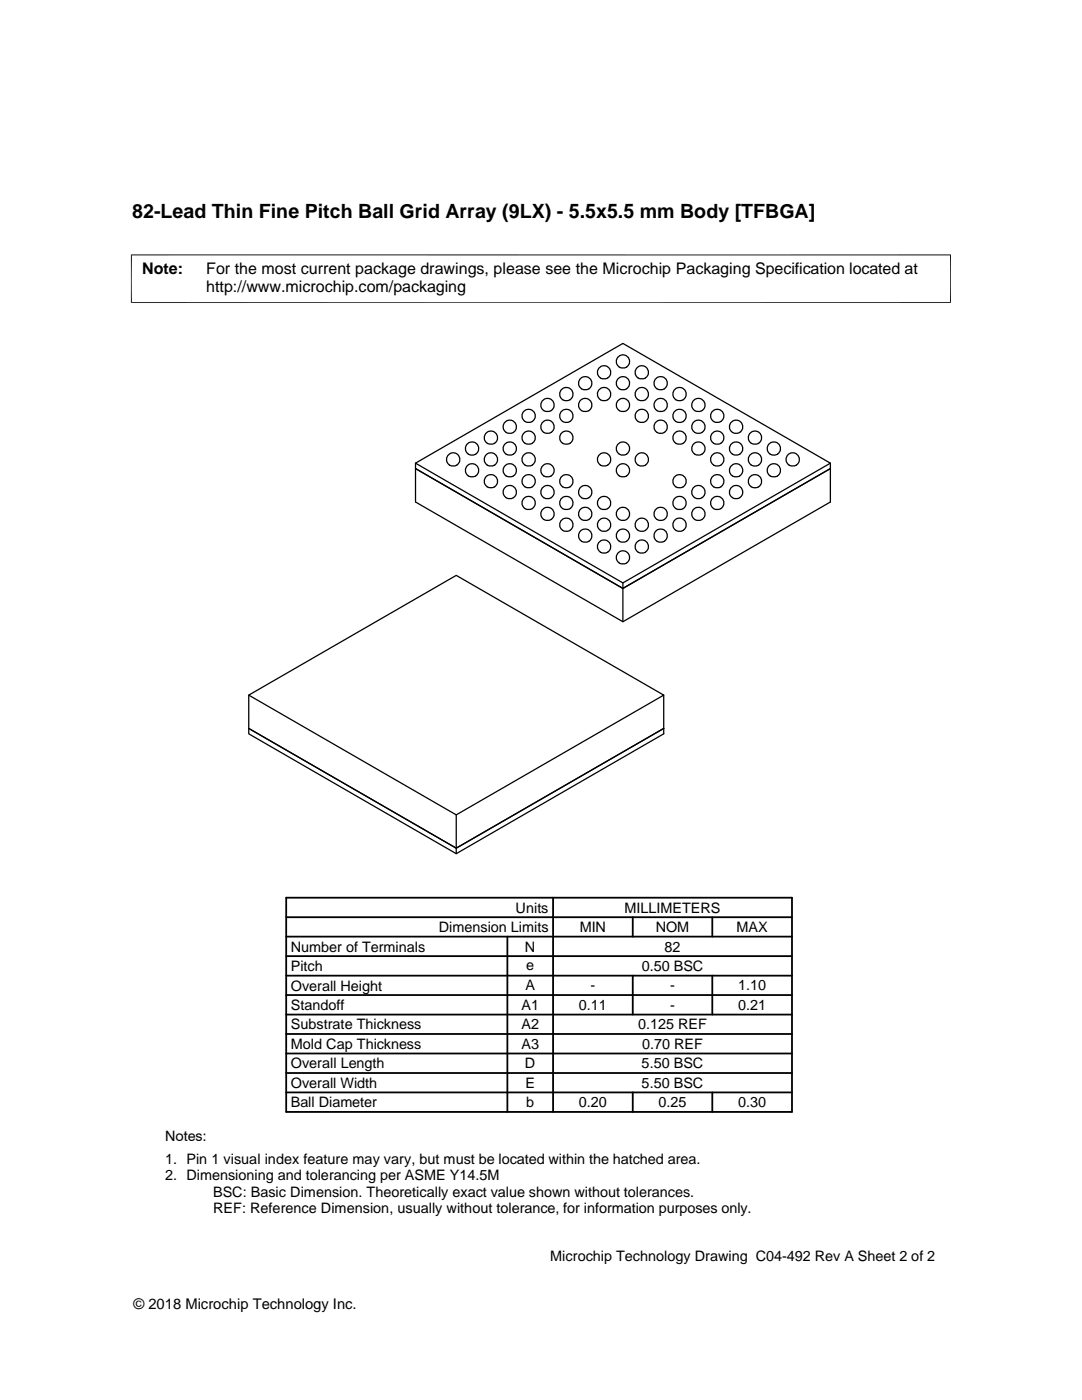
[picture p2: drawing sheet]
<svg xmlns="http://www.w3.org/2000/svg" width="216mm" height="279mm" viewBox="0 0 216 279" stroke-linecap="round" stroke-linejoin="round" font-family="sans-serif">
<defs><g id="words">
<text font-size="3.9" x="26.4" y="43.5">82-Lead Thin Fine Pitch Ball Grid Array (9LX) - 5.5x5.5 mm Body [TFBGA]</text>
<g font-size="3.2">
<text x="28.4" y="54.6">Note:</text>
<text x="41.1" y="54.6">For the most current package drawings, please see the Microchip Packaging Specification located at</text>
<text x="41.1" y="58.3">http://www.microchip.com/packaging</text>
</g>
<g font-size="2.9">
<text x="102.9" y="182.1">Units</text>
<text x="124.6" y="182.1">MILLIMETERS</text>
<text x="58" y="189.9">Number of Terminals</text>
<text x="87.6" y="186">Dimension Limits</text>
<text x="104.8" y="189.9">N</text>
<text x="115.7" y="186">MIN</text>
<text x="130.8" y="186">NOM</text>
<text x="132.6" y="189.9">82</text>
<text x="147" y="186">MAX</text>
<text x="58" y="197.7">Overall Height</text>
<text x="58" y="193.8">Pitch</text>
<text x="104.8" y="197.7">A</text>
<text x="105" y="193.5">e</text>
<text x="117.8" y="197.7">-</text>
<text x="128" y="193.8">0.50 BSC</text>
<text x="133.7" y="197.7">-</text>
<text x="147.3" y="197.7">1.10</text>
<text x="58" y="201.6">Standoff</text>
<text x="104.1" y="201.6">A1</text>
<text x="115.5" y="201.6">0.11</text>
<text x="133.7" y="201.6">-</text>
<text x="147.3" y="201.6">0.21</text>
<text x="58" y="209.3">Mold Cap Thickness</text>
<text x="58" y="205.4">Substrate Thickness</text>
<text x="104" y="205.4">A2</text>
<text x="104.1" y="209.3">A3</text>
<text x="127.3" y="205.4">0.125 REF</text>
<text x="128.1" y="209.3">0.70 REF</text>
<text x="58" y="213.2">Overall Length</text>
<text x="104.8" y="213.2">D</text>
<text x="128" y="213.2">5.50 BSC</text>
<text x="58" y="221">Ball Diameter</text>
<text x="58" y="217.1">Overall Width</text>
<text x="104.8" y="217.1">E</text>
<text x="105" y="221">b</text>
<text x="115.5" y="221">0.20</text>
<text x="128" y="217.1">5.50 BSC</text>
<text x="131.4" y="221">0.25</text>
<text x="147.3" y="221">0.30</text>
<text x="32.9" y="227.6">Notes:</text>
<text x="32.9" y="232.2">1. Pin 1 visual index feature may vary, but must be located within the hatched area.</text>
<text x="32.9" y="235.5">2. Dimensioning and tolerancing per ASME Y14.5M</text>
<text x="42.5" y="238.8">BSC: Basic Dimension. Theoretically exact value shown without tolerances.</text>
<text x="42.5" y="242.2">REF: Reference Dimension, usually without tolerance, for information purposes only.</text>
<text x="109.8" y="251.6">Microchip Technology Drawing C04-492 Rev A Sheet 2 of 2</text>
<text x="26.6" y="261.3">© 2018 Microchip Technology Inc.</text>
</g>
</g></defs>
<g fill="none" stroke="#000" stroke-width=".25">
<path d="M82.9 92.4l41.4-23.9 41.4 23.9-41.4 23.9zM82.9 93.5l41.4 23.9 41.4-23.9M82.9 92.4v7.8l41.4 23.9 41.4-23.9v-7.8M124.3 116.3v7.8M49.6 138.7l41.4-23.9 41.4 23.9-41.4 23.9zM49.6 138.7v6.7l41.4 23.9 41.4-23.9-41.4 23.9-41.4-23.9v1.1l41.4 23.9 41.4-23.9v-7.8M91 162.6v7.8"/>
<circle cx="113" cy="78.7" r="1.34"/>
<circle cx="116.8" cy="76.5" r="1.33"/>
<circle cx="120.5" cy="74.3" r="1.33"/>
<circle cx="120.5" cy="78.7" r="1.33"/>
<circle cx="124.3" cy="76.5" r="1.32"/>
<circle cx="124.3" cy="72.1" r="1.33"/>
<circle cx="128.1" cy="74.3" r="1.33"/>
<circle cx="128.1" cy="78.7" r="1.34"/>
<circle cx="131.8" cy="76.5" r="1.33"/>
<circle cx="135.6" cy="78.7" r="1.34"/>
<circle cx="90.4" cy="91.7" r="1.34"/>
<circle cx="94.2" cy="93.9" r="1.33"/>
<circle cx="94.2" cy="89.5" r="1.33"/>
<circle cx="98" cy="87.4" r="1.33"/>
<circle cx="98" cy="96" r="1.33"/>
<circle cx="98" cy="91.7" r="1.34"/>
<circle cx="101.7" cy="98.2" r="1.33"/>
<circle cx="101.7" cy="93.9" r="1.33"/>
<circle cx="101.7" cy="89.5" r="1.32"/>
<circle cx="101.7" cy="85.2" r="1.33"/>
<circle cx="105.5" cy="87.3" r="1.33"/>
<circle cx="105.5" cy="83" r="1.32"/>
<circle cx="105.5" cy="96" r="1.32"/>
<circle cx="105.5" cy="91.7" r="1.33"/>
<circle cx="109.2" cy="98.2" r="1.33"/>
<circle cx="109.2" cy="80.8" r="1.33"/>
<circle cx="109.2" cy="93.9" r="1.33"/>
<circle cx="109.2" cy="85.2" r="1.34"/>
<circle cx="113" cy="87.4" r="1.33"/>
<circle cx="113" cy="83" r="1.33"/>
<circle cx="113" cy="96" r="1.33"/>
<circle cx="116.8" cy="98.2" r="1.33"/>
<circle cx="116.8" cy="80.8" r="1.33"/>
<circle cx="120.5" cy="91.7" r="1.33"/>
<circle cx="124.3" cy="80.8" r="1.33"/>
<circle cx="124.3" cy="93.9" r="1.33"/>
<circle cx="124.3" cy="89.5" r="1.32"/>
<circle cx="128.1" cy="83" r="1.33"/>
<circle cx="128.1" cy="91.7" r="1.34"/>
<circle cx="131.8" cy="80.8" r="1.33"/>
<circle cx="131.8" cy="85.2" r="1.34"/>
<circle cx="135.6" cy="87.4" r="1.33"/>
<circle cx="135.6" cy="83" r="1.33"/>
<circle cx="135.6" cy="96" r="1.33"/>
<circle cx="139.3" cy="80.8" r="1.33"/>
<circle cx="139.3" cy="98.2" r="1.33"/>
<circle cx="139.4" cy="89.5" r="1.32"/>
<circle cx="139.4" cy="85.2" r="1.33"/>
<circle cx="143.1" cy="87.3" r="1.33"/>
<circle cx="143.1" cy="83" r="1.32"/>
<circle cx="143.1" cy="96" r="1.32"/>
<circle cx="143.1" cy="91.7" r="1.33"/>
<circle cx="146.9" cy="98.2" r="1.33"/>
<circle cx="146.9" cy="93.9" r="1.33"/>
<circle cx="146.9" cy="89.5" r="1.33"/>
<circle cx="146.9" cy="85.2" r="1.34"/>
<circle cx="150.6" cy="87.4" r="1.33"/>
<circle cx="150.6" cy="96" r="1.33"/>
<circle cx="150.7" cy="91.7" r="1.34"/>
<circle cx="154.4" cy="93.9" r="1.33"/>
<circle cx="154.4" cy="89.5" r="1.33"/>
<circle cx="158.2" cy="91.7" r="1.34"/>
<circle cx="105.5" cy="100.4" r="1.33"/>
<circle cx="109.2" cy="102.6" r="1.33"/>
<circle cx="113" cy="100.4" r="1.33"/>
<circle cx="113" cy="104.7" r="1.33"/>
<circle cx="116.8" cy="106.9" r="1.33"/>
<circle cx="116.8" cy="102.6" r="1.33"/>
<circle cx="120.5" cy="100.4" r="1.33"/>
<circle cx="120.5" cy="104.7" r="1.33"/>
<circle cx="120.5" cy="109.1" r="1.32"/>
<circle cx="124.3" cy="111.2" r="1.33"/>
<circle cx="124.3" cy="106.9" r="1.33"/>
<circle cx="124.3" cy="102.6" r="1.32"/>
<circle cx="128.1" cy="104.7" r="1.33"/>
<circle cx="128.1" cy="109.1" r="1.33"/>
<circle cx="131.8" cy="106.9" r="1.33"/>
<circle cx="131.8" cy="102.6" r="1.33"/>
<circle cx="135.6" cy="100.4" r="1.33"/>
<circle cx="135.6" cy="104.7" r="1.33"/>
<circle cx="139.4" cy="102.6" r="1.32"/>
<circle cx="143.1" cy="100.4" r="1.33"/>
</g>
<path d="M26.1 50.9h163.7M26.2 50.8v9.7M189.7 50.8v9.7M26.1 60.4h163.7" fill="none" stroke="#000" stroke-width=".2"/>
<g fill="none" stroke="#000" stroke-width=".36">
<path d="M57.1 179.2h100.9v42.7h-100.9zM110.4 179.2v42.7M57.1 198.6h100.9M57.1 194.7h100.9M57.1 190.8h100.9M57.1 186.9h100.9M57.1 183h100.9M101.2 186.9v35M126.3 183v3.9M126.3 194.7v7.8M142.1 183v3.9M142.1 194.7v7.8"/>
<path d="M57.1 210.2h100.9M57.1 202.5h100.9M57.1 214.1h100.9M57.1 218h100.9M57.1 206.4h100.9M126.3 218v3.9M142.1 218v3.9"/>
</g>
<use href="#words"/>
</svg>
